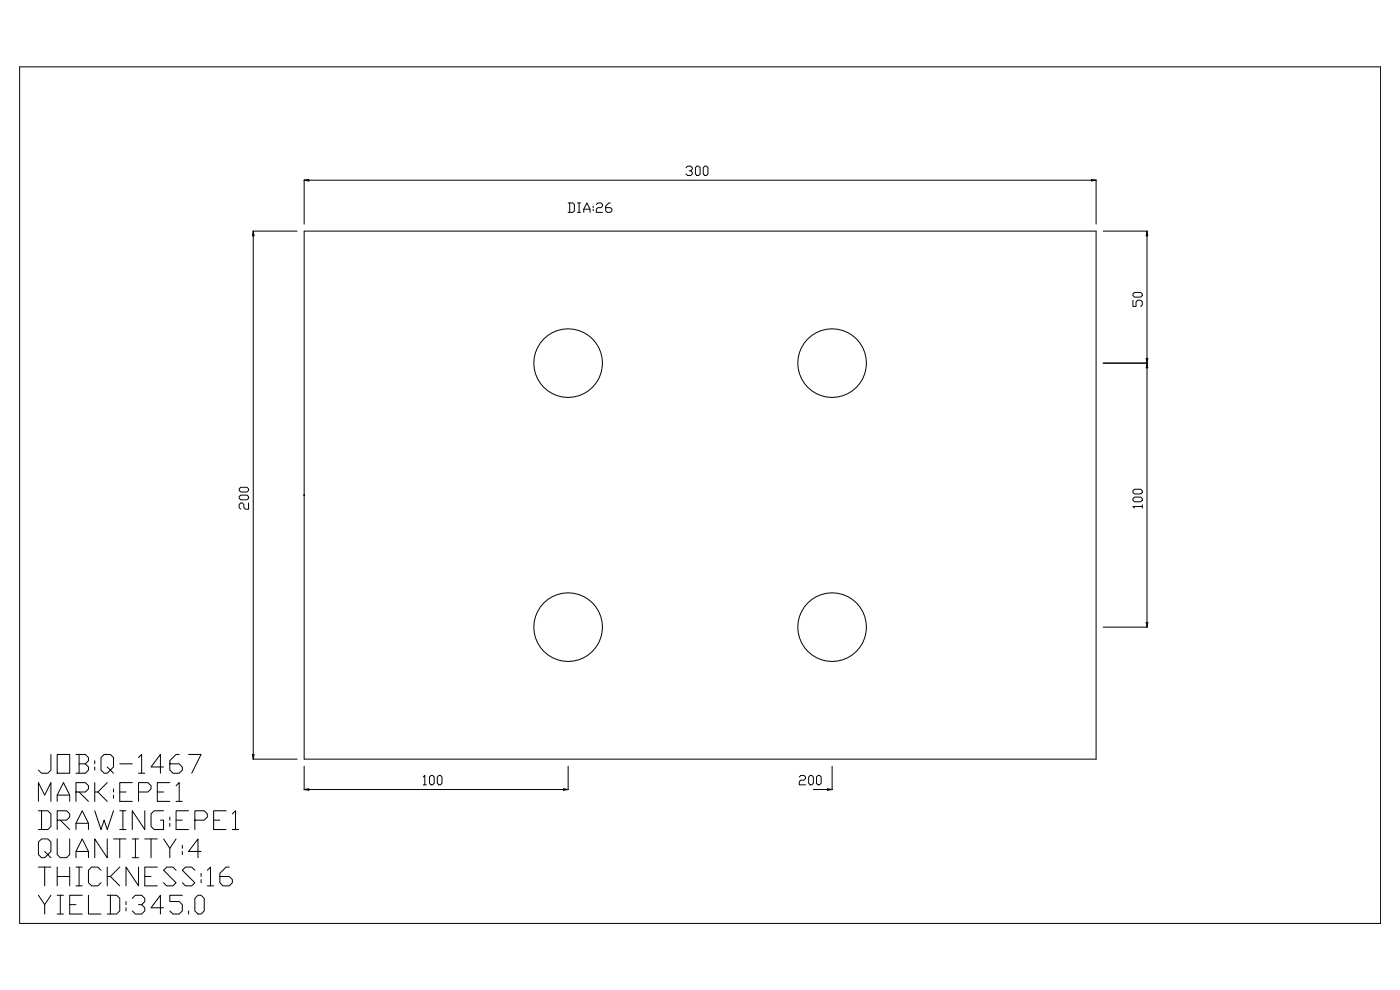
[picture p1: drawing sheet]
<svg xmlns="http://www.w3.org/2000/svg" width="420mm" height="297mm" viewBox="0 0 420 297" stroke-linecap="round" stroke-linejoin="round" font-family="sans-serif">
<g fill="none" stroke="#000" stroke-width=".3">
<path d="M5.9 20h408.1v256.9h-408.1zM91.2 54v13.2M91.2 54h237.5M91.2 54l1.4-.2v.5zM205.7 50.3l.5-.5h.9l.5 .5v.5l-.5 .4h-.4M207.1 51.2l.5 .5v.5l-.5 .4h-.9l-.5-.4M209 49.8h.5l.5 .5v1.9l-.5 .4h-.5l-.4-.4v-1.9zM210.9 50.3l.5-.5h.4l.5 .5v1.9l-.5 .4h-.4l-.5-.4zM327.3 53.8l1.4 .2-1.4 .3zM328.7 54v13.2M75.9 69.3h13.2M75.9 69.3v158.3"/>
<path d="M75.9 69.3l.3 1.4h-.5zM91.2 69.3h237.5v158.3h-237.5zM170.4 60.9h1.4l.5 .4v1.9l-.5 .5h-1.4M170.8 60.9v2.8M173.2 60.9h.9M173.2 63.7h.9M173.7 60.9v2.8M175.1 63.7v-1l.9-1.8 .9 1.8v1M175.1 62.7h1.8M177.9 61.8v.5M177.9 62.7v.5M178.8 61.3l.5-.4h.9l.5 .4v.5l-.5 .5h-.9l-.5 .4v1h1.9"/>
<path d="M183 60.9h-.4l-1 .9v1.4l.5 .5h.9l.5-.5v-.5l-.5-.4h-1.4M330.8 69.3h13.2M344 69.3l.2 1.4h-.5zM344 69.3v118.8M339.8 90v1.9h.9v-1.4l.5-.5h.9l.5 .5v.9l-.5 .5M339.8 88.2l.4-.5h1.9l.5 .5v.4l-.5 .5h-1.9l-.4-.5zM330.8 108.9h13.2M343.7 107.5h.5l-.5 2.8h.5zM71.7 148.9l.5-.4h1.9l.4 .4v.5l-.4 .5h-1.9l-.5-.5zM71.7 146.6l.5-.5h1.9l.4 .5v.5l-.4 .4h-1.9l-.5-.4zM74.5 150.8v1.9h-.9l-.5-.5v-.9l-.4-.5h-.5l-.5 .5v.9l.5 .5M91.1 148.5h.2"/>
<path d="M91.3 148.5h-.1M339.8 149.5l.4-.4h1.9l.5 .4v.5l-.5 .5h-1.9l-.4-.5zM339.8 147.2l.4-.5h1.9l.5 .5v.4l-.5 .5h-1.9l-.4-.5zM342.6 151.9h-2.8l.4 .4M342.6 151.4v.9M330.8 188.1h13.2M343.7 186.6h.5l-.2 1.5zM15.3 226.2v4.7l-1 1h-1.8l-1-1M17.1 226.2h3.8v5.7h-3.8zM17.1 238.4h3.8M22.8 237.5h2.8l.9-1v-.9l-.9-.9h-2.8v5.6M22.8 226.2h2.8l.9 1v.9l-.9 .9"/>
<path d="M23.7 229h1.9l.9 1v.9l-.9 1h-2.8M23.7 226.2v5.7M23.7 237.5l2.8 2.8M28.4 228.1v.9M28.4 230v.9M28.4 234.7v5.6M29.3 237.5l2.9 2.8M32.2 234.7l-2.9 2.8h-.9M32.2 230l.9 .9-.9 1h-1l-.9-1v-3.7l.9-1h1.9l.9 1v2.8l-.9 .9 .9 1M34 236.5v1M34 238.4v1M35.9 237.5h1.9"/>
<path d="M35.9 229h3.8M39.7 234.7h-3.8v5.6h3.8M41.5 237.5h2.9l.9-1v-.9l-.9-.9h-2.9v5.6M41.5 227.2l1-1v5.7M41.5 231.9h1.9M47.2 237.5h1.8M49 230h-3.7l2.8-3.8v5.7M50.9 234.7h-3.7v5.6h3.7M52.8 235.6l.9-.9v5.6M53.7 226.2h-.9l-1.9 1.9v2.8l1 1h1.8l1-1v-.9l-1-1h-2.8M56.6 226.2h3.7l-2.8 5.7M75.7 226.2h.5l-.3 1.4z"/>
<path d="M75.9 227.6h13.2M91.2 229.7v7.1M91.2 236.7l1.4-.2v.5zM91.2 236.7h79.2M126.9 233l.5-.5v2.8M126.9 235.3h1M128.8 233l.5-.5h.4l.5 .5v1.9l-.5 .4h-.4l-.5-.4zM131.6 232.5h.5l.5 .5v1.9l-.5 .4h-.5l-.5-.4v-1.9zM169 236.5l1.4 .2-1.4 .3zM170.4 229.7v7.1M239.7 233l.5-.5h.9l.5 .5v.5l-.5 .4h-.9l-.5 .5v.9h1.9M243 232.5h.4l.5 .5v1.9l-.5 .4h-.4l-.5-.4v-1.9z"/>
<path d="M243.9 236.7h5.6M244.9 233l.4-.5h.5l.5 .5v1.9l-.5 .4h-.5l-.4-.4zM248.1 236.5l1.4 .2-1.4 .3zM249.5 229.7v7.1M11.5 243.1h2.8l1 1v3.7l-1 .9h-2.8M11.5 240.3v-5.6l1.9 3.7 1.9-3.7v5.6M12.5 243.1v5.6M13.4 255.3l.9 1-.9 .9h-.9l-1-.9v-3.8l1-.9h1.8l1 .9v2.8l-1 1 1 .9M17.1 251.6v4.7l1 .9h1.9l.9-.9v-4.7M17.1 245.9h2.9l.9-.9v-.9l-.9-1h-2.9v5.6M17.1 240.3v-1.9l1.9-3.7 1.9 3.7v1.9M18.1 245.9l2.8 2.8"/>
<path d="M22.8 257.2v-1.9l1.9-3.7 1.8 3.7v1.9M22.8 248.7v-1.8l1.9-3.8 1.8 3.8v1.8M22.8 255.3h3.7M22.8 246.9h3.7M28.4 243.1l1.9 5.6 .9-2.8 1 2.8 1.8-5.6M32.2 251.6v5.6l-3.8-5.6v5.6M34 251.6h3.8M35.9 251.6v5.6M35.9 243.1h1.9M35.9 248.7h1.9M36.9 243.1v5.6M39.7 251.6h1.8"/>
<path d="M39.7 257.2h1.8M40.6 251.6v5.6M43.4 243.1v5.6l-3.7-5.6v5.6M43.4 251.6h3.8M45.3 251.6v5.6M49 251.6l1.9 2.8v2.8M49 243.1h-2.8l-.9 1v3.7l.9 .9h2.8v-2.8h-.9M50.9 245v.9M50.9 246.9v.9M52.8 251.6l-1.9 2.8M52.8 245.9h1.9M52.8 240.3h1.9"/>
<path d="M54.7 253.4v1M54.7 255.3v1M56.6 243.1h-3.8v5.6h3.8M58.4 245.9h2.8l1-.9v-.9l-1-1h-2.8v5.6M60.3 255.3h-3.7l2.8-3.7v5.6M64.1 245.9h1.8M67.8 243.1h-3.7v5.6h3.7M69.7 244.1l.9-1v5.6M69.7 248.7h1.9M11.5 268.4l1.9 2.9v2.8M11.5 260h3.8M13.4 260v5.6"/>
<path d="M15.3 268.4l-1.9 2.9M17.1 268.4h1.9M17.1 274.1h1.9M17.1 260v5.6M17.1 262.8h3.8M18.1 268.4v5.7M20.9 271.3h1.9M20.9 260v5.6M22.8 260h1.9M22.8 265.6h1.9M23.7 260v5.6M24.7 268.4h-3.8v5.7h3.8"/>
<path d="M26.5 268.4v5.7h3.8M30.3 260.9l-1-.9h-1.8l-1 .9v3.8l1 .9h1.8l1-.9M32.2 268.4h2.8l.9 1v3.7l-.9 1h-2.8M32.2 260v5.6M33.1 268.4v5.7M33.1 262.8l2.8 2.8M35.9 260l-2.8 2.8h-.9M37.8 270.3v1M37.8 272.2v.9M39.7 269.4l.9-1h1.9l.9 1v.9l-.9 1h-1M41.5 260v5.6l-3.7-5.6v5.6M42.5 271.3l.9 .9v.9l-.9 1h-1.9l-.9-1"/>
<path d="M43.4 262.8h1.9M47.2 260h-3.8v5.6h3.8M49 272.2h-3.7l2.8-3.8v5.7M52.8 260.9l-.9-.9h-1.9l-1 .9 3.8 3.8-.9 .9h-1.9l-1-.9M54.7 268.4h-3.8v1.9h2.8l1 1v1.8l-1 1h-1.8l-1-1M56.6 273.1v1M58.4 260.9l-.9-.9h-1.9l-.9 .9 3.7 3.8-.9 .9h-1.9l-.9-.9M59.4 268.4h.9l.9 1v3.7l-.9 1h-.9l-1-1v-3.7zM60.3 261.9v.9M60.3 263.8v.9M62.2 260.9l.9-.9v5.6M62.2 265.6h1.9"/>
<path d="M68.8 260h-1l-1.9 1.9v2.8l1 .9h1.9l.9-.9v-.9l-.9-1h-2.9"/>
<circle cx="170.4" cy="108.9" r="10.3"/>
<circle cx="249.5" cy="108.9" r="10.3"/>
<circle cx="91.2" cy="148.5" r=".08"/>
<circle cx="170.4" cy="188.1" r="10.3"/>
<circle cx="249.5" cy="188.1" r="10.3"/>
</g>
</svg>
